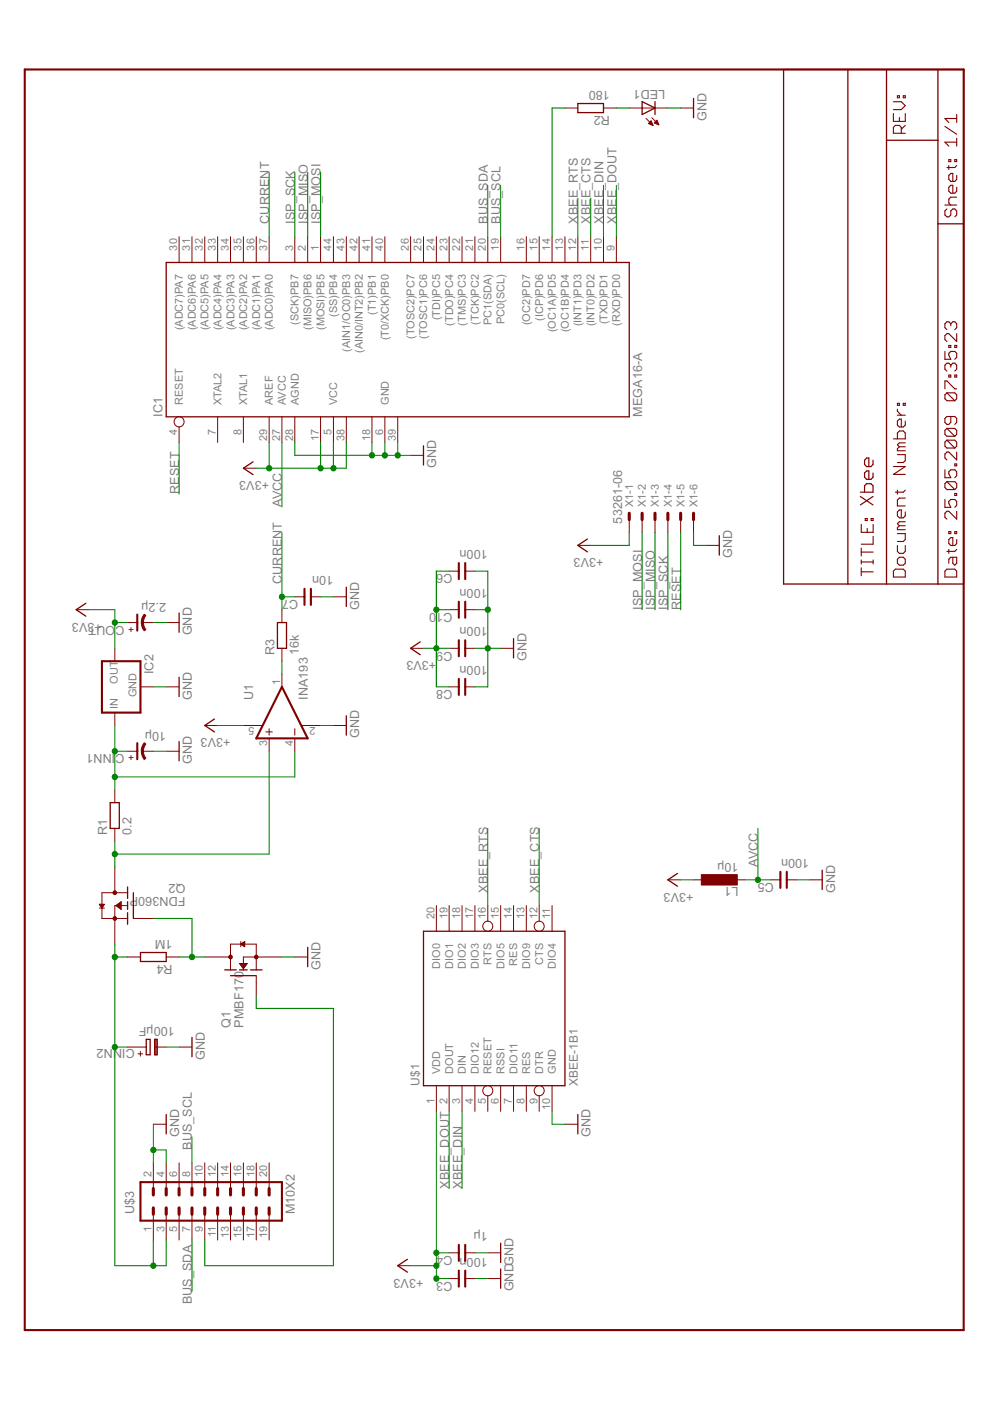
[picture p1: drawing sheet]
<svg xmlns="http://www.w3.org/2000/svg" width="210mm" height="297mm" viewBox="0 0 210 297" stroke-linecap="round" stroke-linejoin="round" font-family="sans-serif">
<defs><g id="words">
<g font-size="3" fill="#808080">
<text x="129.3" y="19.4" transform="rotate(-180 129.3 19.4)">180</text>
<text x="141.1" y="19.1" transform="rotate(-180 141.1 19.1)">LED1</text>
<text x="129.3" y="24.5" transform="rotate(-180 129.3 24.5)">R2</text>
<text x="149.8" y="25.6" transform="rotate(-90 149.8 25.6)">GND</text>
<text x="57.1" y="47.5" transform="rotate(-90 57.1 47.5)">CURRENT</text>
<text x="62.5" y="47.5" transform="rotate(-90 62.5 47.5)">ISP_SCK</text>
<text x="65.2" y="47.5" transform="rotate(-90 65.2 47.5)">ISP_MISO</text>
<text x="68" y="47.5" transform="rotate(-90 68 47.5)">ISP_MOSI</text>
<text x="103.4" y="47.5" transform="rotate(-90 103.4 47.5)">BUS_SDA</text>
<text x="106.1" y="47.5" transform="rotate(-90 106.1 47.5)">BUS_SCL</text>
<text x="122.5" y="47.5" transform="rotate(-90 122.5 47.5)">XBEE_RTS</text>
<text x="125.2" y="47.5" transform="rotate(-90 125.2 47.5)">XBEE_CTS</text>
<text x="128" y="47.5" transform="rotate(-90 128 47.5)">XBEE_DIN</text>
<text x="130.7" y="47.5" transform="rotate(-90 130.7 47.5)">XBEE_DOUT</text>
<text x="34.4" y="88.4" transform="rotate(-90 34.4 88.4)">IC1</text>
<text x="136.1" y="88.4" transform="rotate(-90 136.1 88.4)">MEGA16-A</text>
<text x="92.5" y="99.3" transform="rotate(-90 92.5 99.3)">GND</text>
<text x="38" y="104.7" transform="rotate(-90 38 104.7)">RESET</text>
<text x="57.1" y="102" transform="rotate(-180 57.1 102)">+3V3</text>
<text x="59.8" y="107.5" transform="rotate(-90 59.8 107.5)">AVCC</text>
<text x="131.9" y="111" transform="rotate(-90 131.9 111)">53261-06</text>
<text x="103.4" y="116.7" transform="rotate(-180 103.4 116.7)">100n</text>
<text x="128" y="118.4" transform="rotate(-180 128 118.4)">+3V3</text>
<text x="155.2" y="118.4" transform="rotate(-90 155.2 118.4)">GND</text>
<text x="59.8" y="123.8" transform="rotate(-90 59.8 123.8)">CURRENT</text>
<text x="70.7" y="122.1" transform="rotate(-180 70.7 122.1)">10n</text>
<text x="95.9" y="121.8" transform="rotate(-180 95.9 121.8)">C6</text>
<text x="103.4" y="124.8" transform="rotate(-180 103.4 124.8)">100n</text>
<text x="35.2" y="127.9" transform="rotate(-180 35.2 127.9)">2.2µ</text>
<text x="63.2" y="127.2" transform="rotate(-180 63.2 127.2)">C7</text>
<text x="76.1" y="129.3" transform="rotate(-90 76.1 129.3)">GND</text>
<text x="92.5" y="130" transform="rotate(-180 92.5 130)">0</text>
<text x="95.9" y="130" transform="rotate(-180 95.9 130)">C1</text>
<text x="136.1" y="129.3" transform="rotate(-90 136.1 129.3)">ISP_MOSI</text>
<text x="138.9" y="129.3" transform="rotate(-90 138.9 129.3)">ISP_MISO</text>
<text x="141.6" y="129.3" transform="rotate(-90 141.6 129.3)">ISP_SCK</text>
<text x="144.3" y="129.3" transform="rotate(-90 144.3 129.3)">RESET</text>
<text x="26.4" y="132.7" transform="rotate(-180 26.4 132.7)">COU+T3V3</text>
<text x="40.7" y="134.7" transform="rotate(-90 40.7 134.7)">GND</text>
<text x="103.4" y="133" transform="rotate(-180 103.4 133)">100n</text>
<text x="32.5" y="142.9" transform="rotate(-90 32.5 142.9)">IC2</text>
<text x="58.2" y="138.8" transform="rotate(-90 58.2 138.8)">R3</text>
<text x="63.3" y="138.8" transform="rotate(-90 63.3 138.8)">16k</text>
<text x="92.5" y="140.2" transform="rotate(-180 92.5 140.2)">+3V3</text>
<text x="95.9" y="138.1" transform="rotate(-180 95.9 138.1)">C9</text>
<text x="103.4" y="141.2" transform="rotate(-180 103.4 141.2)">100n</text>
<text x="111.6" y="140.2" transform="rotate(-90 111.6 140.2)">GND</text>
<text x="40.7" y="148.4" transform="rotate(-90 40.7 148.4)">GND</text>
<text x="53.6" y="148.4" transform="rotate(-90 53.6 148.4)">U1</text>
<text x="65.2" y="148.4" transform="rotate(-90 65.2 148.4)">INA193</text>
<text x="95.9" y="146.3" transform="rotate(-180 95.9 146.3)">C8</text>
<text x="35.2" y="155.2" transform="rotate(-180 35.2 155.2)">10µ</text>
<text x="23.7" y="160" transform="rotate(-180 23.7 160)">NN1</text>
<text x="26.4" y="160" transform="rotate(-180 26.4 160)">CI</text>
<text x="40.7" y="162" transform="rotate(-90 40.7 162)">GND</text>
<text x="48.9" y="156.5" transform="rotate(-180 48.9 156.5)">+3V3</text>
<text x="76.1" y="156.5" transform="rotate(-90 76.1 156.5)">GND</text>
<text x="22.7" y="177" transform="rotate(-90 22.7 177)">R1</text>
<text x="27.9" y="177" transform="rotate(-90 27.9 177)">0.2</text>
<text x="156.6" y="183" transform="rotate(-180 156.6 183)">10µ</text>
<text x="160.7" y="183.8" transform="rotate(-90 160.7 183.8)">AVCC</text>
<text x="171.6" y="182.1" transform="rotate(-180 171.6 182.1)">100n</text>
<text x="39.3" y="190.1" transform="rotate(-180 39.3 190.1)">FDN360P</text>
<text x="39.3" y="187.4" transform="rotate(-180 39.3 187.4)">Q2</text>
<text x="103.4" y="189.3" transform="rotate(-90 103.4 189.3)">XBEE_RTS</text>
<text x="114.3" y="189.3" transform="rotate(-90 114.3 189.3)">XBEE_CTS</text>
<text x="147.1" y="189.3" transform="rotate(-180 147.1 189.3)">+3V3</text>
<text x="156.6" y="188.2" transform="rotate(-180 156.6 188.2)">L1</text>
<text x="164.1" y="187.2" transform="rotate(-180 164.1 187.2)">C5</text>
<text x="177" y="189.3" transform="rotate(-90 177 189.3)">GND</text>
<text x="36.6" y="199.4" transform="rotate(-180 36.6 199.4)">1M</text>
<text x="36.6" y="204.5" transform="rotate(-180 36.6 204.5)">R4</text>
<text x="68" y="205.6" transform="rotate(-90 68 205.6)">GND</text>
<text x="37.1" y="217.7" transform="rotate(-180 37.1 217.7)">100µF</text>
<text x="48.9" y="217.9" transform="rotate(-90 48.9 217.9)">Q1</text>
<text x="51.6" y="217.9" transform="rotate(-90 51.6 217.9)">PMBF170</text>
<text x="23.9" y="222.5" transform="rotate(-180 23.9 222.5)">N2</text>
<text x="28.6" y="222.5" transform="rotate(-180 28.6 222.5)">CIN</text>
<text x="43.4" y="224.7" transform="rotate(-90 43.4 224.7)">GND</text>
<text x="38" y="241.1" transform="rotate(-90 38 241.1)">GND</text>
<text x="40.7" y="243.8" transform="rotate(-90 40.7 243.8)">BUS_SCL</text>
<text x="125.2" y="241.1" transform="rotate(-90 125.2 241.1)">GND</text>
<text x="95.2" y="252" transform="rotate(-90 95.2 252)">XBEE_DOUT</text>
<text x="98" y="252" transform="rotate(-90 98 252)">XBEE_DIN</text>
<text x="28.4" y="257.4" transform="rotate(-90 28.4 257.4)">U$3</text>
<text x="62.5" y="257.4" transform="rotate(-90 62.5 257.4)">M10X2</text>
<text x="103.4" y="261.2" transform="rotate(-180 103.4 261.2)">1µ</text>
<text x="103.4" y="266.7" transform="rotate(-180 103.4 266.7)">100n C4</text>
<text x="89.8" y="271.1" transform="rotate(-180 89.8 271.1)">+3V3</text>
<text x="95.9" y="271.8" transform="rotate(-180 95.9 271.8)">C3</text>
<text x="108.9" y="273.8" transform="rotate(-90 108.9 273.8)">GNDGND</text>
<text x="40.7" y="276.5" transform="rotate(-90 40.7 276.5)">BUS_SDA</text>
</g>
<g font-size="2.8" fill="#808080">
<text x="89" y="230.2" transform="rotate(-90 89 230.2)">U$1</text>
<text x="122.5" y="230.2" transform="rotate(-90 122.5 230.2)">XBEE-1B1</text>
</g>
<g font-size="2.6" fill="#808080">
<text x="37.6" y="53.1" transform="rotate(-90 37.6 53.1)">30</text>
<text x="40.3" y="53.1" transform="rotate(-90 40.3 53.1)">31</text>
<text x="43" y="53.1" transform="rotate(-90 43 53.1)">32</text>
<text x="45.8" y="53.1" transform="rotate(-90 45.8 53.1)">33</text>
<text x="48.5" y="53.1" transform="rotate(-90 48.5 53.1)">34</text>
<text x="51.2" y="53.1" transform="rotate(-90 51.2 53.1)">35</text>
<text x="53.9" y="53.1" transform="rotate(-90 53.9 53.1)">36</text>
<text x="56.7" y="53.1" transform="rotate(-90 56.7 53.1)">37</text>
<text x="62.1" y="53.1" transform="rotate(-90 62.1 53.1)">3</text>
<text x="64.9" y="53.1" transform="rotate(-90 64.9 53.1)">2</text>
<text x="67.6" y="53.1" transform="rotate(-90 67.6 53.1)">1</text>
<text x="70.3" y="53.1" transform="rotate(-90 70.3 53.1)">44</text>
<text x="73" y="53.1" transform="rotate(-90 73 53.1)">43</text>
<text x="75.8" y="53.1" transform="rotate(-90 75.8 53.1)">42</text>
<text x="78.5" y="53.1" transform="rotate(-90 78.5 53.1)">41</text>
<text x="81.2" y="53.1" transform="rotate(-90 81.2 53.1)">40</text>
<text x="86.7" y="53.1" transform="rotate(-90 86.7 53.1)">26</text>
<text x="89.4" y="53.1" transform="rotate(-90 89.4 53.1)">25</text>
<text x="92.1" y="53.1" transform="rotate(-90 92.1 53.1)">24</text>
<text x="94.9" y="53.1" transform="rotate(-90 94.9 53.1)">23</text>
<text x="97.6" y="53.1" transform="rotate(-90 97.6 53.1)">22</text>
<text x="100.3" y="53.1" transform="rotate(-90 100.3 53.1)">21</text>
<text x="103" y="53.1" transform="rotate(-90 103 53.1)">20</text>
<text x="105.8" y="53.1" transform="rotate(-90 105.8 53.1)">19</text>
<text x="111.2" y="53.1" transform="rotate(-90 111.2 53.1)">16</text>
<text x="113.9" y="53.1" transform="rotate(-90 113.9 53.1)">15</text>
<text x="116.7" y="53.1" transform="rotate(-90 116.7 53.1)">14</text>
<text x="119.4" y="53.1" transform="rotate(-90 119.4 53.1)">13</text>
<text x="122.1" y="53.1" transform="rotate(-90 122.1 53.1)">12</text>
<text x="124.9" y="53.1" transform="rotate(-90 124.9 53.1)">11</text>
<text x="127.6" y="53.1" transform="rotate(-90 127.6 53.1)">10</text>
<text x="130.3" y="53.1" transform="rotate(-90 130.3 53.1)">9</text>
<text x="38.8" y="70" transform="rotate(-90 38.8 70)">(ADC7)PA7</text>
<text x="41.5" y="70" transform="rotate(-90 41.5 70)">(ADC6)PA6</text>
<text x="44.2" y="70" transform="rotate(-90 44.2 70)">(ADC5)PA5</text>
<text x="47" y="70" transform="rotate(-90 47 70)">(ADC4)PA4</text>
<text x="49.7" y="70" transform="rotate(-90 49.7 70)">(ADC3)PA3</text>
<text x="52.4" y="70" transform="rotate(-90 52.4 70)">(ADC2)PA2</text>
<text x="55.1" y="70" transform="rotate(-90 55.1 70)">(ADC1)PA1</text>
<text x="57.9" y="70" transform="rotate(-90 57.9 70)">(ADC0)PA0</text>
<text x="63.3" y="68.8" transform="rotate(-90 63.3 68.8)">(SCK)PB7</text>
<text x="66" y="69.9" transform="rotate(-90 66 69.9)">(MISO)PB6</text>
<text x="68.8" y="69.9" transform="rotate(-90 68.8 69.9)">(MOSI)PB5</text>
<text x="71.5" y="67.1" transform="rotate(-90 71.5 67.1)">(SS)PB4</text>
<text x="79.7" y="66.8" transform="rotate(-90 79.7 66.8)">(T1)PB1</text>
<text x="87.9" y="71.9" transform="rotate(-90 87.9 71.9)">(TOSC2)PC7</text>
<text x="90.6" y="71.9" transform="rotate(-90 90.6 71.9)">(TOSC1)PC6</text>
<text x="93.3" y="67.9" transform="rotate(-90 93.3 67.9)">(TDI)PC5</text>
<text x="96" y="69.1" transform="rotate(-90 96 69.1)">(TDO)PC4</text>
<text x="98.8" y="69" transform="rotate(-90 98.8 69)">(TMS)PC3</text>
<text x="101.5" y="68.8" transform="rotate(-90 101.5 68.8)">(TCK)PC2</text>
<text x="104.2" y="68.9" transform="rotate(-90 104.2 68.9)">PC1(SDA)</text>
<text x="107" y="68.7" transform="rotate(-90 107 68.7)">PC0(SCL)</text>
<text x="112.4" y="68.9" transform="rotate(-90 112.4 68.9)">(OC2)PD7</text>
<text x="115.1" y="68" transform="rotate(-90 115.1 68)">(ICP)PD6</text>
<text x="117.9" y="70.5" transform="rotate(-90 117.9 70.5)">(OC1A)PD5</text>
<text x="120.6" y="70.5" transform="rotate(-90 120.6 70.5)">(OC1B)PD4</text>
<text x="123.3" y="69.2" transform="rotate(-90 123.3 69.2)">(INT1)PD3</text>
<text x="126" y="69.2" transform="rotate(-90 126 69.2)">(INT0)PD2</text>
<text x="128.8" y="68.8" transform="rotate(-90 128.8 68.8)">(TXD)PD1</text>
<text x="131.5" y="69" transform="rotate(-90 131.5 69)">(RXD)PD0</text>
<text x="74.2" y="74.6" transform="rotate(-90 74.2 74.6)">(AIN1/OC0)PB3</text>
<text x="77" y="74.8" transform="rotate(-90 77 74.8)">(AIN0/INT2)PB2</text>
<text x="82.4" y="72.1" transform="rotate(-90 82.4 72.1)">(T0/XCK)PB0</text>
<text x="38.8" y="85.9" transform="rotate(-90 38.8 85.9)">RESET</text>
<text x="47" y="85.9" transform="rotate(-90 47 85.9)">XTAL2</text>
<text x="52.4" y="85.9" transform="rotate(-90 52.4 85.9)">XTAL1</text>
<text x="57.9" y="85.9" transform="rotate(-90 57.9 85.9)">AREF</text>
<text x="60.6" y="85.9" transform="rotate(-90 60.6 85.9)">AVCC</text>
<text x="63.3" y="85.9" transform="rotate(-90 63.3 85.9)">AGND</text>
<text x="71.5" y="85.9" transform="rotate(-90 71.5 85.9)">VCC</text>
<text x="82.4" y="85.9" transform="rotate(-90 82.4 85.9)">GND</text>
<text x="37.6" y="92.2" transform="rotate(-90 37.6 92.2)">4</text>
<text x="45.8" y="92.2" transform="rotate(-90 45.8 92.2)">7</text>
<text x="51.2" y="92.2" transform="rotate(-90 51.2 92.2)">8</text>
<text x="56.7" y="93.5" transform="rotate(-90 56.7 93.5)">29</text>
<text x="59.4" y="93.5" transform="rotate(-90 59.4 93.5)">27</text>
<text x="62.1" y="93.5" transform="rotate(-90 62.1 93.5)">28</text>
<text x="67.6" y="93.5" transform="rotate(-90 67.6 93.5)">17</text>
<text x="70.3" y="92.2" transform="rotate(-90 70.3 92.2)">5</text>
<text x="73" y="93.5" transform="rotate(-90 73 93.5)">38</text>
<text x="78.5" y="93.5" transform="rotate(-90 78.5 93.5)">18</text>
<text x="81.2" y="92.2" transform="rotate(-90 81.2 92.2)">6</text>
<text x="83.9" y="93.5" transform="rotate(-90 83.9 93.5)">39</text>
<text x="134.2" y="107.5" transform="rotate(-90 134.2 107.5)">X1-1</text>
<text x="137" y="107.5" transform="rotate(-90 137 107.5)">X1-2</text>
<text x="139.7" y="107.5" transform="rotate(-90 139.7 107.5)">X1-3</text>
<text x="142.4" y="107.5" transform="rotate(-90 142.4 107.5)">X1-4</text>
<text x="145.1" y="107.5" transform="rotate(-90 145.1 107.5)">X1-5</text>
<text x="147.9" y="107.5" transform="rotate(-90 147.9 107.5)">X1-6</text>
<text x="25" y="145" transform="rotate(-90 25 145)">OUT</text>
<text x="29" y="147.8" transform="rotate(-90 29 147.8)">GND</text>
<text x="59.4" y="145.3" transform="rotate(-90 59.4 145.3)">1</text>
<text x="25" y="150.4" transform="rotate(-90 25 150.4)">IN</text>
<text x="53.9" y="154.2" transform="rotate(-180 53.9 154.2)">5</text>
<text x="66.9" y="154.2" transform="rotate(-180 66.9 154.2)">2</text>
<text x="56.7" y="158.2" transform="rotate(-90 56.7 158.2)">3</text>
<text x="62.1" y="158.2" transform="rotate(-90 62.1 158.2)">4</text>
<text x="92.1" y="194.9" transform="rotate(-90 92.1 194.9)">20</text>
<text x="94.9" y="194.9" transform="rotate(-90 94.9 194.9)">19</text>
<text x="97.6" y="194.9" transform="rotate(-90 97.6 194.9)">18</text>
<text x="100.3" y="194.9" transform="rotate(-90 100.3 194.9)">17</text>
<text x="103" y="194.9" transform="rotate(-90 103 194.9)">16</text>
<text x="105.8" y="194.9" transform="rotate(-90 105.8 194.9)">15</text>
<text x="108.5" y="194.9" transform="rotate(-90 108.5 194.9)">14</text>
<text x="111.2" y="194.9" transform="rotate(-90 111.2 194.9)">13</text>
<text x="113.9" y="194.9" transform="rotate(-90 113.9 194.9)">12</text>
<text x="116.7" y="194.9" transform="rotate(-90 116.7 194.9)">11</text>
<text x="93.3" y="205.4" transform="rotate(-90 93.3 205.4)">DIO0</text>
<text x="96" y="205.4" transform="rotate(-90 96 205.4)">DIO1</text>
<text x="98.8" y="205.4" transform="rotate(-90 98.8 205.4)">DIO2</text>
<text x="101.5" y="205.4" transform="rotate(-90 101.5 205.4)">DIO3</text>
<text x="104.2" y="204.6" transform="rotate(-90 104.2 204.6)">RTS</text>
<text x="107" y="205.4" transform="rotate(-90 107 205.4)">DIO5</text>
<text x="109.7" y="204.7" transform="rotate(-90 109.7 204.7)">RES</text>
<text x="112.4" y="205.4" transform="rotate(-90 112.4 205.4)">DIO9</text>
<text x="115.1" y="204.6" transform="rotate(-90 115.1 204.6)">CTS</text>
<text x="117.9" y="205.4" transform="rotate(-90 117.9 205.4)">DIO4</text>
<text x="93.3" y="227.7" transform="rotate(-90 93.3 227.7)">VDD</text>
<text x="96.1" y="227.7" transform="rotate(-90 96.1 227.7)">DOUT</text>
<text x="98.8" y="227.7" transform="rotate(-90 98.8 227.7)">DIN</text>
<text x="101.5" y="227.7" transform="rotate(-90 101.5 227.7)">DIO12</text>
<text x="104.2" y="227.7" transform="rotate(-90 104.2 227.7)">RESET</text>
<text x="107" y="227.7" transform="rotate(-90 107 227.7)">RSSI</text>
<text x="109.7" y="227.7" transform="rotate(-90 109.7 227.7)">DIO11</text>
<text x="112.4" y="227.7" transform="rotate(-90 112.4 227.7)">RES</text>
<text x="115.1" y="227.7" transform="rotate(-90 115.1 227.7)">DTR</text>
<text x="117.9" y="227.7" transform="rotate(-90 117.9 227.7)">GND</text>
<text x="92.1" y="234" transform="rotate(-90 92.1 234)">1</text>
<text x="94.9" y="234" transform="rotate(-90 94.9 234)">2</text>
<text x="97.6" y="234" transform="rotate(-90 97.6 234)">3</text>
<text x="100.3" y="234" transform="rotate(-90 100.3 234)">4</text>
<text x="103" y="234" transform="rotate(-90 103 234)">5</text>
<text x="105.8" y="234" transform="rotate(-90 105.8 234)">6</text>
<text x="108.5" y="234" transform="rotate(-90 108.5 234)">7</text>
<text x="111.2" y="234" transform="rotate(-90 111.2 234)">8</text>
<text x="113.9" y="234" transform="rotate(-90 113.9 234)">9</text>
<text x="116.7" y="235.3" transform="rotate(-90 116.7 235.3)">10</text>
<text x="32.1" y="249.5" transform="rotate(-90 32.1 249.5)">2</text>
<text x="34.9" y="249.5" transform="rotate(-90 34.9 249.5)">4</text>
<text x="37.6" y="249.5" transform="rotate(-90 37.6 249.5)">6</text>
<text x="40.3" y="249.5" transform="rotate(-90 40.3 249.5)">8</text>
<text x="43" y="249.5" transform="rotate(-90 43 249.5)">10</text>
<text x="45.8" y="249.5" transform="rotate(-90 45.8 249.5)">12</text>
<text x="48.5" y="249.5" transform="rotate(-90 48.5 249.5)">14</text>
<text x="51.2" y="249.5" transform="rotate(-90 51.2 249.5)">16</text>
<text x="53.9" y="249.5" transform="rotate(-90 53.9 249.5)">18</text>
<text x="56.7" y="249.5" transform="rotate(-90 56.7 249.5)">20</text>
<text x="32.1" y="261.2" transform="rotate(-90 32.1 261.2)">1</text>
<text x="34.9" y="261.2" transform="rotate(-90 34.9 261.2)">3</text>
<text x="37.6" y="261.2" transform="rotate(-90 37.6 261.2)">5</text>
<text x="40.3" y="261.2" transform="rotate(-90 40.3 261.2)">7</text>
<text x="43" y="261.2" transform="rotate(-90 43 261.2)">9</text>
<text x="45.8" y="262.3" transform="rotate(-90 45.8 262.3)">11</text>
<text x="48.5" y="262.5" transform="rotate(-90 48.5 262.5)">13</text>
<text x="51.2" y="262.5" transform="rotate(-90 51.2 262.5)">15</text>
<text x="53.9" y="262.5" transform="rotate(-90 53.9 262.5)">17</text>
<text x="56.7" y="262.5" transform="rotate(-90 56.7 262.5)">19</text>
</g>
<g font-size="2.4" fill="#800000">
<text x="28.4" y="132.7" transform="rotate(-180 28.4 132.7)">+</text>
<text x="28.4" y="160" transform="rotate(-180 28.4 160)">+</text>
</g>
</g></defs>
<g fill="#800000" stroke="#800000" stroke-width=".28">
<path d="M89.8 197.4v32.8z"/>
<path d="M89.8 197.4h30z"/>
<path d="M119.8 197.4v32.8z"/>
<path d="M89.8 230.2h30z"/>
<path d="M35.2 55.6v32.8z"/>
<path d="M35.2 55.6h98.2z"/>
<path d="M133.4 55.6v32.8z"/>
<path d="M35.2 88.4h98.2z"/>
<path d="M25.3 170.2v5.4z"/>
<path d="M23.4 170.2v5.4z"/>
<path d="M23.4 170.2h1.9z"/>
<path d="M23.4 175.6h1.9z"/>
<path d="M16.2 129.3l2-1.4z"/>
<path d="M16.2 129.3l2 1.3z"/>
<path d="M43.4 153.8l2.1-1.4z"/>
<path d="M43.4 153.8l2.1 1.4z"/>
<path d="M73.4 151.8v4.1z"/>
<path d="M38 143.6v4.1z"/>
<path d="M38 157.2v4.1z"/>
<path d="M38 130v4z"/>
<path d="M122.5 236.3v4.1z"/>
<path d="M106.2 269v4.1z"/>
<path d="M106.2 263.6v4.1z"/>
<path d="M84.3 268.4l2.1-1.4z"/>
<path d="M84.3 268.4l2.1 1.3z"/>
<path d="M89.8 94.5v4.1z"/>
<path d="M174.3 184.5v4.1z"/>
<path d="M141.6 186.5l2-1.3z"/>
<path d="M141.6 186.5l2 1.4z"/>
<path d="M60.7 132v5.5z"/>
<path d="M58.8 132v5.5z"/>
<path d="M58.8 132h1.9z"/>
<path d="M58.8 137.5h1.9z"/>
<path d="M73.4 124.5v4.1z"/>
<path d="M35.2 236.3v4.1z"/>
<path d="M50.8 205.6h.8z"/>
<path d="M51.6 205.6h.8z"/>
<path d="M47.6 205.6h1.3z"/>
<path d="M48.9 205.6h1.2z"/>
<path d="M53.1 205.6h1.2z"/>
<path d="M54.3 205.6h1.3z"/>
<path d="M48.9 206.9h5.4z"/>
<path d="M27.1 191.2v.8z"/>
<path d="M27.1 192v.8z"/>
<path d="M27.1 188v1.3z"/>
<path d="M27.1 189.3v1.2z"/>
<path d="M27.1 193.5v1.2z"/>
<path d="M27.1 194.7v1.3z"/>
<path d="M28.3 189.3v5.4z"/>
<path d="M29.8 202h5.4z"/>
<path d="M29.8 203.9h5.4z"/>
<path d="M29.8 202v1.9z"/>
<path d="M35.2 202v1.9z"/>
<path d="M65.2 200.9v4.1z"/>
<path d="M51.6 99.3l2.1-1.4z"/>
<path d="M51.6 99.3l2.1 1.3z"/>
<path d="M108.9 135.4v4.1z"/>
<path d="M87.1 137.5l2-1.4z"/>
<path d="M87.1 137.5l2 1.3z"/>
<path d="M122.5 115.6l2-1.3z"/>
<path d="M122.5 115.6l2 1.4z"/>
<path d="M152.5 113.6v4.1z"/>
<path d="M33.1 222v1.6z"/>
<path d="M33.1 220.4v1.6z"/>
<path d="M31.8 220.4v3.2z"/>
<path d="M31 220.4h.8z"/>
<path d="M31 223.6h.8z"/>
<path d="M31 222v1.6z"/>
<path d="M31 220.4v1.6z"/>
<path d="M33.1 223.6h.2z"/>
<path d="M32.8 223.6h.3z"/>
<path d="M32.8 220.4v3.2z"/>
<path d="M32.8 220.4h.3z"/>
<path d="M33.1 220.4h.2z"/>
<path d="M33.3 220.4v3.2z"/>
<path d="M40.7 219.9v4.1z"/>
<path d="M136.1 21.5l2.8 1.4z"/>
<path d="M136.1 24.3l2.8-1.4z"/>
<path d="M138.9 21.5v1.4z"/>
<path d="M138.9 22.9v1.4z"/>
<path d="M136.1 21.5v1.4z"/>
<path d="M136.1 22.9v1.4z"/>
<path d="M147 20.9v4.1z"/>
<path d="M122.5 21.9h5.5z"/>
<path d="M122.5 23.9h5.5z"/>
<path d="M122.5 21.9v2z"/>
<path d="M128 21.9v2z"/>
<path d="M204.3 47.5v76.3z"/>
<path d="M188 14.7v15z"/>
<path d="M198.9 123.8h5.4z"/>
<path d="M198.9 47.5v76.3z"/>
<path d="M188 123.8h10.9z"/>
<path d="M188 14.7h10.9z"/>
<path d="M198.9 47.5h5.4z"/>
<path d="M198.9 29.7v17.8z"/>
<path d="M204.3 14.7v32.8z"/>
<path d="M188 29.7h10.9z"/>
<path d="M188 29.7v94.1z"/>
<path d="M198.9 14.7v15z"/>
<path d="M198.9 14.7h5.4z"/>
<path d="M179.8 123.8h8.2z"/>
<path d="M166.1 14.7v109.1z"/>
<path d="M166.1 14.7h13.7z"/>
<path d="M179.8 14.7v109.1z"/>
<path d="M166.1 123.8h13.7z"/>
<path d="M179.8 14.7h8.2z"/>
</g>
<g fill="#800000" stroke="#800000" stroke-width=".21">
<path d="M92.5 230.2v5.4z"/>
<path d="M95.2 230.2v5.4z"/>
<path d="M98 230.2v5.4z"/>
<path d="M100.7 230.2v5.4z"/>
<path d="M103.4 232.3v3.3z"/>
<path d="M106.2 230.2v5.4z"/>
<path d="M108.9 230.2v5.4z"/>
<path d="M111.6 230.2v5.4z"/>
<path d="M114.3 232.3v3.3z"/>
<path d="M117.1 230.2v5.4z"/>
<path d="M117.1 192v5.4z"/>
<path d="M114.3 192v3.3z"/>
<path d="M111.6 192v5.4z"/>
<path d="M108.9 192v5.4z"/>
<path d="M106.2 192v5.4z"/>
<path d="M103.4 192v3.3z"/>
<path d="M100.7 192v5.4z"/>
<path d="M98 192v5.4z"/>
<path d="M95.2 192v5.4z"/>
<path d="M92.5 192v5.4z"/>
<path d="M38 50.2v5.4z"/>
<path d="M40.7 50.2v5.4z"/>
<path d="M43.4 50.2v5.4z"/>
<path d="M46.1 50.2v5.4z"/>
<path d="M48.9 50.2v5.4z"/>
<path d="M51.6 50.2v5.4z"/>
<path d="M54.3 50.2v5.4z"/>
<path d="M57.1 50.2v5.4z"/>
<path d="M62.5 50.2v5.4z"/>
<path d="M65.2 50.2v5.4z"/>
<path d="M68 50.2v5.4z"/>
<path d="M70.7 50.2v5.4z"/>
<path d="M73.4 50.2v5.4z"/>
<path d="M76.1 50.2v5.4z"/>
<path d="M78.9 50.2v5.4z"/>
<path d="M81.6 50.2v5.4z"/>
<path d="M87.1 50.2v5.4z"/>
<path d="M89.8 50.2v5.4z"/>
<path d="M92.5 50.2v5.4z"/>
<path d="M95.2 50.2v5.4z"/>
<path d="M98 50.2v5.4z"/>
<path d="M100.7 50.2v5.4z"/>
<path d="M103.4 50.2v5.4z"/>
<path d="M106.2 50.2v5.4z"/>
<path d="M62.5 88.4v5.4z"/>
<path d="M59.8 88.4v5.4z"/>
<path d="M57.1 88.4v5.4z"/>
<path d="M51.6 88.4v5.4z"/>
<path d="M46.1 88.4v5.4z"/>
<path d="M78.9 88.4v5.4z"/>
<path d="M84.3 88.4v5.4z"/>
<path d="M38 90.5v3.3z"/>
<path d="M130.7 50.2v5.4z"/>
<path d="M128 50.2v5.4z"/>
<path d="M125.2 50.2v5.4z"/>
<path d="M122.5 50.2v5.4z"/>
<path d="M119.8 50.2v5.4z"/>
<path d="M117.1 50.2v5.4z"/>
<path d="M114.3 50.2v5.4z"/>
<path d="M111.6 50.2v5.4z"/>
<path d="M68 88.4v5.4z"/>
<path d="M70.7 88.4v5.4z"/>
<path d="M73.4 88.4v5.4z"/>
<path d="M81.6 88.4v5.4z"/>
<path d="M24.3 151.1v2.7z"/>
<path d="M29.8 145.6h2.7z"/>
<path d="M24.3 137.5v2.7z"/>
<path d="M62.5 156.5v2.8z"/>
<path d="M57.1 156.5v2.8z"/>
<path d="M59.8 142.9v2.7z"/>
<path d="M56.4 155.2h1.3z"/>
<path d="M57.1 154.5v1.4z"/>
<path d="M62.5 154.5v1.4z"/>
<path d="M54.3 153.8h1.3z"/>
<path d="M64 153.8h1.2z"/>
<path d="M51.6 153.8h2.7z"/>
<path d="M65.2 153.8h2.8z"/>
<path d="M24.3 167.4v2.8z"/>
<path d="M24.3 175.6v2.8z"/>
<path d="M16.2 129.3h2.7z"/>
<path d="M43.4 153.8h2.7z"/>
<path d="M70.7 153.8h2.7z"/>
<path d="M27.1 159.3h2z"/>
<path d="M30.2 159.3h2.3z"/>
<path d="M27.1 132h2z"/>
<path d="M30.2 132h2.3z"/>
<path d="M35.2 145.6h2.8z"/>
<path d="M35.2 159.3h2.8z"/>
<path d="M35.2 132h2.8z"/>
<path d="M98.6 271.1h2.1z"/>
<path d="M95.2 271.1h2.1z"/>
<path d="M98.6 265.6h2.1z"/>
<path d="M95.2 265.6h2.1z"/>
<path d="M119.8 238.4h2.7z"/>
<path d="M103.4 271.1h2.8z"/>
<path d="M103.4 265.6h2.8z"/>
<path d="M84.3 268.4h2.8z"/>
<path d="M87.1 96.5h2.7z"/>
<path d="M155.2 186.5h2.8z"/>
<path d="M147 186.5h2.8z"/>
<path d="M166.8 186.5h2.1z"/>
<path d="M163.4 186.5h2.1z"/>
<path d="M171.6 186.5h2.7z"/>
<path d="M141.6 186.5h2.7z"/>
<path d="M98.6 121.1h2.1z"/>
<path d="M95.2 121.1h2.1z"/>
<path d="M59.8 129.3v2.7z"/>
<path d="M59.8 137.5v2.7z"/>
<path d="M65.9 126.5h2.1z"/>
<path d="M62.5 126.5h2.1z"/>
<path d="M70.7 126.5h2.7z"/>
<path d="M32.5 238.4h2.7z"/>
<path d="M32.5 257.5v5.4z"/>
<path d="M32.5 246.5v5.5z"/>
<path d="M35.2 257.5v5.4z"/>
<path d="M35.2 246.5v5.5z"/>
<path d="M38 257.5v5.4z"/>
<path d="M38 246.5v5.5z"/>
<path d="M40.7 257.5v5.4z"/>
<path d="M40.7 246.5v5.5z"/>
<path d="M43.4 257.5v5.4z"/>
<path d="M43.4 246.5v5.5z"/>
<path d="M46.1 257.5v5.4z"/>
<path d="M46.1 246.5v5.5z"/>
<path d="M48.9 257.5v5.4z"/>
<path d="M48.9 246.5v5.5z"/>
<path d="M51.6 257.5v5.4z"/>
<path d="M51.6 246.5v5.5z"/>
<path d="M54.3 257.5v5.4z"/>
<path d="M54.3 246.5v5.5z"/>
<path d="M57.1 257.5v5.4z"/>
<path d="M57.1 246.5v5.5z"/>
<path d="M54.3 202.9h5.5z"/>
<path d="M54.3 208.4v2.7z"/>
<path d="M54.3 206.9v1.5z"/>
<path d="M51.6 202.9v2.7z"/>
<path d="M51.6 202.9h2.7z"/>
<path d="M48.9 202.9v2.7z"/>
<path d="M54.3 202.9v2.7z"/>
<path d="M48.9 200.2h2.2z"/>
<path d="M51.1 200.2h3.2z"/>
<path d="M54.3 200.2v2.7z"/>
<path d="M48.9 200.2v2.7z"/>
<path d="M51.1 199.6v.6z"/>
<path d="M51.1 200.2v.5z"/>
<path d="M51.1 200.2l.8 .5z"/>
<path d="M51.9 199.6v1.1z"/>
<path d="M51.1 200.2l.8-.6z"/>
<path d="M51.7 199.7v.9z"/>
<path d="M51.6 199.8v.7z"/>
<path d="M51.5 199.9v.5z"/>
<path d="M51.3 200v.4z"/>
<path d="M51.2 200.1v.2z"/>
<path d="M50.8 204.3l.8 1.1z"/>
<path d="M50.8 204.3h1.6z"/>
<path d="M52.4 204.3l-.8 1.1z"/>
<path d="M52.3 204.3v.2z"/>
<path d="M52.1 204.3v.4z"/>
<path d="M52 204.3v.5z"/>
<path d="M51.9 204.3v.7z"/>
<path d="M51.7 204.3v.9z"/>
<path d="M51.6 204.3v1.1z"/>
<path d="M51.5 204.3v.9z"/>
<path d="M51.3 204.3v.7z"/>
<path d="M51.2 204.3v.5z"/>
<path d="M51.1 204.3v.4z"/>
<path d="M50.9 204.3v.2z"/>
<path d="M43.4 202.9h5.5z"/>
<path d="M24.3 194.7v5.5z"/>
<path d="M29.8 194.7h2.7z"/>
<path d="M28.4 194.7h1.4z"/>
<path d="M24.3 192h2.8z"/>
<path d="M24.3 192v2.7z"/>
<path d="M24.3 189.3h2.8z"/>
<path d="M24.3 194.7h2.8z"/>
<path d="M21.6 189.3v3.2z"/>
<path d="M21.6 192.5v2.2z"/>
<path d="M21.6 194.7h2.7z"/>
<path d="M21.6 189.3h2.7z"/>
<path d="M21.6 192.5h.5z"/>
<path d="M21.1 192.5h.5z"/>
<path d="M21.1 191.7l.5 .8z"/>
<path d="M21.1 191.7h1z"/>
<path d="M22.1 191.7l-.5 .8z"/>
<path d="M22.1 191.7v.2z"/>
<path d="M21.9 191.7v.4z"/>
<path d="M21.8 191.7v.6z"/>
<path d="M21.7 191.7v.8z"/>
<path d="M21.5 191.7v.7z"/>
<path d="M21.4 191.7v.5z"/>
<path d="M21.3 191.7v.3z"/>
<path d="M24.6 192l1.1-.8z"/>
<path d="M25.7 191.2v1.6z"/>
<path d="M24.6 192l1.1 .8z"/>
<path d="M25.6 191.2v1.5z"/>
<path d="M25.5 191.3v1.4z"/>
<path d="M25.3 191.4v1.2z"/>
<path d="M25.2 191.5v.9z"/>
<path d="M25.1 191.6v.8z"/>
<path d="M25 191.7v.6z"/>
<path d="M24.8 191.8v.4z"/>
<path d="M24.7 191.9v.2z"/>
<path d="M24.3 183.8v5.5z"/>
<path d="M27.1 202.9h2.7z"/>
<path d="M35.2 202.9h2.8z"/>
<path d="M62.5 202.9h2.7z"/>
<path d="M51.6 99.3h2.7z"/>
<path d="M98.6 145.6h2.1z"/>
<path d="M95.2 145.6h2.1z"/>
<path d="M98.6 137.5h2.1z"/>
<path d="M95.2 137.5h2.1z"/>
<path d="M98.6 129.3h2.1z"/>
<path d="M95.2 129.3h2.1z"/>
<path d="M106.2 137.5h2.7z"/>
<path d="M87.1 137.5h2.7z"/>
<path d="M133.4 110.2v2.7z"/>
<path d="M136.1 110.2v2.7z"/>
<path d="M138.9 110.2v2.7z"/>
<path d="M141.6 110.2v2.7z"/>
<path d="M144.3 110.2v2.7z"/>
<path d="M147 110.2v2.7z"/>
<path d="M122.5 115.6h2.7z"/>
<path d="M149.8 115.6h2.7z"/>
<path d="M33.1 222h2.1z"/>
<path d="M27.1 222h3.9z"/>
<path d="M29.8 222.9v1z"/>
<path d="M29.2 223.4h1z"/>
<path d="M38 222h2.7z"/>
<path d="M138.9 22.9h2.7z"/>
<path d="M133.4 22.9h2.7z"/>
<path d="M136.1 22.9h2.8z"/>
<path d="M137 25.1l1.5 1.5z"/>
<path d="M138.2 25l1.5 1.5z"/>
<path d="M137.5 26.2l1 .4z"/>
<path d="M138 25.6l-.5 .6z"/>
<path d="M138 25.6l.5 1z"/>
<path d="M138.3 26.2v.3z"/>
<path d="M138.2 25.9v.6z"/>
<path d="M138 25.7v.7z"/>
<path d="M137.9 25.8v.6z"/>
<path d="M137.8 25.9v.4z"/>
<path d="M137.6 26.1v.1z"/>
<path d="M138.7 26.1l1 .4z"/>
<path d="M138.7 26.1l.6-.6z"/>
<path d="M139.3 25.5l.4 1z"/>
<path d="M139.6 26.3v.1z"/>
<path d="M139.5 26v.4z"/>
<path d="M139.4 25.7v.6z"/>
<path d="M139.2 25.6v.6z"/>
<path d="M139.1 25.7v.5z"/>
<path d="M139 25.8v.3z"/>
<path d="M138.8 26v.1z"/>
<path d="M144.3 22.9h2.7z"/>
<path d="M119.8 22.9h2.7z"/>
<path d="M128 22.9h2.7z"/>
<path d="M30.6 157.5l.3 .3-.4 .7-.1 .8h-.4v-.7z" fill-rule="evenodd"/>
<path d="M30 159.3h.4l.1 .8 .4 .7-.3 .2-.4-.6z" fill-rule="evenodd"/>
<path d="M30.6 130.2l.3 .3-.4 .7-.1 .8h-.4v-.7z" fill-rule="evenodd"/>
<path d="M30 132h.4l.1 .8 .4 .7-.3 .3-.4-.6z" fill-rule="evenodd"/>
<circle cx="54.3" cy="202.9" r=".39"/>
<circle cx="48.9" cy="202.9" r=".39"/>
<circle cx="24.3" cy="194.7" r=".39"/>
<circle cx="24.3" cy="189.3" r=".39"/>
</g>
<g fill="none" stroke="#800000" stroke-width=".21">
<circle cx="38" cy="89.4" r="1.07"/>
<circle cx="103.4" cy="196.4" r="1.07"/>
<circle cx="114.3" cy="196.4" r="1.07"/>
<circle cx="103.4" cy="231.3" r="1.07"/>
<circle cx="114.3" cy="231.3" r="1.07"/>
</g>
<g fill="#800000" stroke="#800000" stroke-width=".44">
<path d="M29.8 140.2v10.9z"/>
<path d="M21.6 140.2h8.2z"/>
<path d="M21.6 140.2v10.9z"/>
<path d="M21.6 151.1h8.2z"/>
<path d="M54.3 156.5h10.9z"/>
<path d="M59.8 145.6l-5.5 10.9z"/>
<path d="M59.8 145.6l5.4 10.9z"/>
<path d="M29.1 159.3v1.7z"/>
<path d="M29.1 157.6v1.7z"/>
<path d="M29.1 132v1.7z"/>
<path d="M29.1 130.3v1.7z"/>
<path d="M97.3 271.1v1.7z"/>
<path d="M97.3 269.4v1.7z"/>
<path d="M98.6 271.1v1.7z"/>
<path d="M98.6 269.4v1.7z"/>
<path d="M97.3 265.6v1.7z"/>
<path d="M97.3 263.9v1.7z"/>
<path d="M98.6 265.6v1.7z"/>
<path d="M98.6 263.9v1.7z"/>
<path d="M165.5 186.5v1.8z"/>
<path d="M165.5 184.8v1.7z"/>
<path d="M166.8 186.5v1.8z"/>
<path d="M166.8 184.8v1.7z"/>
<path d="M97.3 121.1v1.7z"/>
<path d="M97.3 119.4v1.7z"/>
<path d="M98.6 121.1v1.7z"/>
<path d="M98.6 119.4v1.7z"/>
<path d="M64.6 126.5v1.7z"/>
<path d="M64.6 124.8v1.7z"/>
<path d="M65.9 126.5v1.7z"/>
<path d="M65.9 124.8v1.7z"/>
<path d="M29.8 258.8h30z"/>
<path d="M59.8 250.6v8.2z"/>
<path d="M29.8 250.6h30z"/>
<path d="M29.8 250.6v8.2z"/>
<path d="M97.3 145.6v1.7z"/>
<path d="M97.3 143.9v1.7z"/>
<path d="M98.6 145.6v1.7z"/>
<path d="M98.6 143.9v1.7z"/>
<path d="M97.3 137.5v1.6z"/>
<path d="M97.3 135.7v1.8z"/>
<path d="M98.6 137.5v1.6z"/>
<path d="M98.6 135.7v1.8z"/>
<path d="M97.3 129.3v1.7z"/>
<path d="M97.3 127.6v1.7z"/>
<path d="M98.6 129.3v1.7z"/>
<path d="M98.6 127.6v1.7z"/>
<path d="M5.2 14.7v267.3z"/>
<path d="M5.2 14.7h199.1z"/>
<path d="M5.2 282h199.1z"/>
<path d="M204.3 14.7v267.3z"/>
</g>
<path d="M148.7 185.4h7.6v2.2h-7.6z" fill="#800000" stroke="#800000" stroke-width=".21"/>
<g fill="#800000" stroke="#800000" stroke-width=".66">
<path d="M38 256.1v1.4z"/>
<path d="M35.2 256.1v1.4z"/>
<path d="M32.5 256.1v1.4z"/>
<path d="M43.4 256.1v1.4z"/>
<path d="M40.7 256.1v1.4z"/>
<path d="M46.1 256.1v1.4z"/>
<path d="M48.9 256.1v1.4z"/>
<path d="M51.6 256.1v1.4z"/>
<path d="M54.3 256.1v1.4z"/>
<path d="M57.1 256.1v1.4z"/>
<path d="M51.6 252v1.4z"/>
<path d="M54.3 252v1.4z"/>
<path d="M57.1 252v1.4z"/>
<path d="M46.1 252v1.4z"/>
<path d="M48.9 252v1.4z"/>
<path d="M43.4 252v1.4z"/>
<path d="M40.7 252v1.4z"/>
<path d="M38 252v1.4z"/>
<path d="M35.2 252v1.4z"/>
<path d="M32.5 252v1.4z"/>
<path d="M133.4 108.8v1.4z"/>
<path d="M136.1 108.8v1.4z"/>
<path d="M138.9 108.8v1.4z"/>
<path d="M141.6 108.8v1.4z"/>
<path d="M144.3 108.8v1.4z"/>
<path d="M147 108.8v1.4z"/>
</g>
<g fill="#800000" stroke="#800000" stroke-width=".23">
<path d="M200.3 122.3h2.5z"/>
<path d="M202.8 121.1v1.2z"/>
<path d="M202.4 120.7l.4 .4z"/>
<path d="M200.8 120.7h1.6z"/>
<path d="M200.8 120.7l-.5 .4z"/>
<path d="M200.3 121.1v1.2z"/>
<path d="M201.2 118.6v.8z"/>
<path d="M201.2 118.6l.4-.4z"/>
<path d="M201.6 118.2h1.2z"/>
<path d="M202.8 118.2v1.2z"/>
<path d="M202.8 119.4l-.4 .4z"/>
<path d="M202 119.4l.4 .4z"/>
<path d="M202 118.2v1.2z"/>
<path d="M200.8 116.9h1.6z"/>
<path d="M202.8 116.5l-.4 .4z"/>
<path d="M201.2 116.5v.8z"/>
<path d="M202.8 114.4v.8z"/>
<path d="M202.8 115.2l-.4 .5z"/>
<path d="M201.6 115.7h.8z"/>
<path d="M201.2 115.2l.4 .5z"/>
<path d="M201.2 114.4v.8z"/>
<path d="M201.2 114.4l.4-.4z"/>
<path d="M201.6 114h.4z"/>
<path d="M202 114v1.7z"/>
<path d="M201.2 112.7v.4z"/>
<path d="M201.2 112.7h.4z"/>
<path d="M201.6 112.7v.4z"/>
<path d="M201.2 113.1h.4z"/>
<path d="M202.4 112.7v.4z"/>
<path d="M202.4 112.7h.4z"/>
<path d="M202.8 112.7v.4z"/>
<path d="M202.4 113.1h.4z"/>
<path d="M202.8 108.4v1.7z"/>
<path d="M201.2 108.4l1.6 1.7z"/>
<path d="M200.8 108.4h.4z"/>
<path d="M200.8 108.4l-.5 .4z"/>
<path d="M200.3 108.8v.9z"/>
<path d="M200.3 109.7l.5 .4z"/>
<path d="M200.3 105.9v1.7z"/>
<path d="M200.3 107.6h1.3z"/>
<path d="M201.2 106.7l.4 .9z"/>
<path d="M201.2 106.3v.4z"/>
<path d="M201.2 106.3l.4-.4z"/>
<path d="M201.6 105.9h.8z"/>
<path d="M202.4 105.9l.4 .4z"/>
<path d="M202.8 106.3v.8z"/>
<path d="M202.8 107.1l-.4 .5z"/>
<path d="M202.4 105.1h.4z"/>
<path d="M202.4 104.6v.5z"/>
<path d="M202.4 104.6h.4z"/>
<path d="M202.8 104.6v.5z"/>
<path d="M200.8 103.8h1.6z"/>
<path d="M200.3 103.4l.5 .4z"/>
<path d="M200.3 102.5v.9z"/>
<path d="M200.3 102.5l.5-.4z"/>
<path d="M200.8 102.1h1.6z"/>
<path d="M202.4 102.1l.4 .4z"/>
<path d="M202.8 102.5v.9z"/>
<path d="M202.8 103.4l-.4 .4z"/>
<path d="M200.8 102.1l1.6 1.7z"/>
<path d="M200.3 99.6v1.7z"/>
<path d="M200.3 101.3h1.3z"/>
<path d="M201.2 100.5l.4 .8z"/>
<path d="M201.2 100v.5z"/>
<path d="M201.2 100l.4-.4z"/>
<path d="M201.6 99.6h.8z"/>
<path d="M202.4 99.6l.4 .4z"/>
<path d="M202.8 100v.9z"/>
<path d="M202.8 100.9l-.4 .4z"/>
<path d="M202.4 98.8h.4z"/>
<path d="M202.4 98.4v.4z"/>
<path d="M202.4 98.4h.4z"/>
<path d="M202.8 98.4v.4z"/>
<path d="M202.8 95.8v1.7z"/>
<path d="M201.2 95.8l1.6 1.7z"/>
<path d="M200.8 95.8h.4z"/>
<path d="M200.8 95.8l-.5 .5z"/>
<path d="M200.3 96.3v.8z"/>
<path d="M200.3 97.1l.5 .4z"/>
<path d="M200.8 95h1.6z"/>
<path d="M200.3 94.6l.5 .4z"/>
<path d="M200.3 93.7v.9z"/>
<path d="M200.3 93.7l.5-.4z"/>
<path d="M200.8 93.3h1.6z"/>
<path d="M202.4 93.3l.4 .4z"/>
<path d="M202.8 93.7v.9z"/>
<path d="M202.8 94.6l-.4 .4z"/>
<path d="M200.8 93.3l1.6 1.7z"/>
<path d="M200.8 92.5h1.6z"/>
<path d="M200.3 92.1l.5 .4z"/>
<path d="M200.3 91.2v.9z"/>
<path d="M200.3 91.2l.5-.4z"/>
<path d="M200.8 90.8h1.6z"/>
<path d="M202.4 90.8l.4 .4z"/>
<path d="M202.8 91.2v.9z"/>
<path d="M202.8 92.1l-.4 .4z"/>
<path d="M200.8 90.8l1.6 1.7z"/>
<path d="M202.8 89.6l-.4 .4z"/>
<path d="M202.8 88.7v.9z"/>
<path d="M202.4 88.3l.4 .4z"/>
<path d="M200.8 88.3h1.6z"/>
<path d="M200.8 88.3l-.5 .4z"/>
<path d="M200.3 88.7v.9z"/>
<path d="M200.3 89.6l.5 .4z"/>
<path d="M200.8 90h.4z"/>
<path d="M201.2 90l.4-.4z"/>
<path d="M201.6 88.3v1.3z"/>
<path d="M200.8 85h1.6z"/>
<path d="M200.3 84.5l.5 .5z"/>
<path d="M200.3 83.7v.8z"/>
<path d="M200.3 83.7l.5-.4z"/>
<path d="M200.8 83.3h1.6z"/>
<path d="M202.4 83.3l.4 .4z"/>
<path d="M202.8 83.7v.8z"/>
<path d="M202.8 84.5l-.4 .5z"/>
<path d="M200.8 83.3l1.6 1.7z"/>
<path d="M200.3 80.8v1.6z"/>
<path d="M200.3 80.8h.5z"/>
<path d="M200.8 80.8l1.6 1.6z"/>
<path d="M202.4 82.4h.4z"/>
<path d="M201.2 79.5v.4z"/>
<path d="M201.2 79.5h.4z"/>
<path d="M201.6 79.5v.4z"/>
<path d="M201.2 79.9h.4z"/>
<path d="M202.4 79.5v.4z"/>
<path d="M202.4 79.5h.4z"/>
<path d="M202.8 79.5v.4z"/>
<path d="M202.4 79.9h.4z"/>
<path d="M200.3 78.3l.5 .4z"/>
<path d="M200.3 77.4v.9z"/>
<path d="M200.3 77.4l.5-.4z"/>
<path d="M200.8 77h.4z"/>
<path d="M201.2 77l.4 .4z"/>
<path d="M201.6 77.4v.5z"/>
<path d="M202 77l-.4 .4z"/>
<path d="M202 77h.4z"/>
<path d="M202.4 77l.4 .4z"/>
<path d="M202.8 77.4v.9z"/>
<path d="M202.8 78.3l-.4 .4z"/>
<path d="M200.3 74.5v1.7z"/>
<path d="M200.3 76.2h1.3z"/>
<path d="M201.2 75.3l.4 .9z"/>
<path d="M201.2 74.9v.4z"/>
<path d="M201.2 74.9l.4-.4z"/>
<path d="M201.6 74.5h.8z"/>
<path d="M202.4 74.5l.4 .4z"/>
<path d="M202.8 74.9v.9z"/>
<path d="M202.8 75.8l-.4 .4z"/>
<path d="M201.2 73.2v.5z"/>
<path d="M201.2 73.2h.4z"/>
<path d="M201.6 73.2v.5z"/>
<path d="M201.2 73.7h.4z"/>
<path d="M202.4 73.2v.5z"/>
<path d="M202.4 73.2h.4z"/>
<path d="M202.8 73.2v.5z"/>
<path d="M202.4 73.7h.4z"/>
<path d="M202.8 70.7v1.7z"/>
<path d="M201.2 70.7l1.6 1.7z"/>
<path d="M200.8 70.7h.4z"/>
<path d="M200.3 71.1l.5-.4z"/>
<path d="M200.3 71.1v.9z"/>
<path d="M200.3 72l.5 .4z"/>
<path d="M200.3 69.5l.5 .4z"/>
<path d="M200.3 68.6v.9z"/>
<path d="M200.3 68.6l.5-.4z"/>
<path d="M200.8 68.2h.4z"/>
<path d="M201.2 68.2l.4 .4z"/>
<path d="M201.6 68.6v.5z"/>
<path d="M201.6 68.6l.4-.4z"/>
<path d="M202 68.2h.4z"/>
<path d="M202.4 68.2l.4 .4z"/>
<path d="M202.8 68.6v.9z"/>
<path d="M202.8 69.5l-.4 .4z"/>
<path d="M200.8 44.3l-.5 .4z"/>
<path d="M200.3 44.7v.9z"/>
<path d="M200.3 45.6l.5 .4z"/>
<path d="M200.8 46h.4z"/>
<path d="M201.2 46l.4-.4z"/>
<path d="M201.6 44.7v.9z"/>
<path d="M202 44.3l-.4 .4z"/>
<path d="M202 44.3h.4z"/>
<path d="M202.4 44.3l.4 .4z"/>
<path d="M202.8 44.7v.9z"/>
<path d="M202.8 45.6l-.4 .4z"/>
<path d="M200.3 43.5h2.5z"/>
<path d="M201.2 43.1l.4 .4z"/>
<path d="M201.2 42.2v.9z"/>
<path d="M201.2 42.2l.4-.4z"/>
<path d="M201.6 41.8h1.2z"/>
<path d="M202.8 39.7v.8z"/>
<path d="M202.8 40.5l-.4 .5z"/>
<path d="M201.6 41h.8z"/>
<path d="M201.2 40.5l.4 .5z"/>
<path d="M201.2 39.7v.8z"/>
<path d="M201.2 39.7l.4-.4z"/>
<path d="M201.6 39.3h.4z"/>
<path d="M202 39.3v1.7z"/>
<path d="M202.8 37.2v.8z"/>
<path d="M202.8 38l-.4 .5z"/>
<path d="M201.6 38.5h.8z"/>
<path d="M201.2 38l.4 .5z"/>
<path d="M201.2 37.2v.8z"/>
<path d="M201.2 37.2l.4-.4z"/>
<path d="M201.6 36.8h.4z"/>
<path d="M202 36.8v1.7z"/>
<path d="M200.8 35.5h1.6z"/>
<path d="M202.8 35.1l-.4 .4z"/>
<path d="M201.2 35.1v.8z"/>
<path d="M201.2 33.8v.5z"/>
<path d="M201.2 33.8h.4z"/>
<path d="M201.6 33.8v.5z"/>
<path d="M201.2 34.3h.4z"/>
<path d="M202.4 33.8v.5z"/>
<path d="M202.4 33.8h.4z"/>
<path d="M202.8 33.8v.5z"/>
<path d="M202.4 34.3h.4z"/>
<path d="M200.3 30.1l.9 .9z"/>
<path d="M200.3 30.1h2.5z"/>
<path d="M202.8 29.3v1.7z"/>
<path d="M200.3 26.8l2.5 1.7z"/>
<path d="M200.3 25.1l.9 .9z"/>
<path d="M200.3 25.1h2.5z"/>
<path d="M202.8 24.3v1.7z"/>
<path d="M189.4 28.3h2.5z"/>
<path d="M189.4 27v1.3z"/>
<path d="M189.4 27l.4-.4z"/>
<path d="M189.8 26.6h.9z"/>
<path d="M190.7 26.6l.4 .4z"/>
<path d="M191.1 27v1.3z"/>
<path d="M191.1 27.4l.8-.8z"/>
<path d="M189.4 24.1v1.6z"/>
<path d="M189.4 25.7h2.5z"/>
<path d="M191.9 24.1v1.6z"/>
<path d="M190.7 24.9v.8z"/>
<path d="M189.4 23.2h1.7z"/>
<path d="M191.1 23.2l.8-.8z"/>
<path d="M191.1 21.6l.8 .8z"/>
<path d="M189.4 21.6h1.7z"/>
<path d="M190.3 20.3v.4z"/>
<path d="M190.3 20.3h.4z"/>
<path d="M190.7 20.3v.4z"/>
<path d="M190.3 20.7h.4z"/>
<path d="M191.5 20.3v.4z"/>
<path d="M191.5 20.3h.4z"/>
<path d="M191.9 20.3v.4z"/>
<path d="M191.5 20.7h.4z"/>
<path d="M182.6 121.2h2.5z"/>
<path d="M182.6 120.4v1.7z"/>
<path d="M185.1 118.7v.9z"/>
<path d="M182.6 119.1h2.5z"/>
<path d="M182.6 118.7v.9z"/>
<path d="M182.6 117.1h2.5z"/>
<path d="M182.6 116.2v1.7z"/>
<path d="M182.6 115.4h2.5z"/>
<path d="M185.1 113.7v1.7z"/>
<path d="M182.6 111.2v1.7z"/>
<path d="M182.6 112.9h2.5z"/>
<path d="M185.1 111.2v1.7z"/>
<path d="M183.9 112v.9z"/>
<path d="M183.5 109.9v.5z"/>
<path d="M183.5 109.9h.4z"/>
<path d="M183.9 109.9v.5z"/>
<path d="M183.5 110.4h.4z"/>
<path d="M184.7 109.9v.5z"/>
<path d="M184.7 109.9h.4z"/>
<path d="M185.1 109.9v.5z"/>
<path d="M184.7 110.4h.4z"/>
<path d="M189.4 122.3h2.5z"/>
<path d="M191.9 121.1v1.2z"/>
<path d="M191.5 120.7l.4 .4z"/>
<path d="M189.8 120.7h1.7z"/>
<path d="M189.8 120.7l-.4 .4z"/>
<path d="M189.4 121.1v1.2z"/>
<path d="M191.9 118.6v.8z"/>
<path d="M191.5 118.2l.4 .4z"/>
<path d="M190.7 118.2h.8z"/>
<path d="M190.7 118.2l-.4 .4z"/>
<path d="M190.3 118.6v.8z"/>
<path d="M190.3 119.4l.4 .4z"/>
<path d="M190.7 119.8h.8z"/>
<path d="M191.5 119.8l.4-.4z"/>
<path d="M190.3 115.7v1.2z"/>
<path d="M190.3 116.9l.4 .4z"/>
<path d="M190.7 117.3h.8z"/>
<path d="M191.5 117.3l.4-.4z"/>
<path d="M191.9 115.7v1.2z"/>
<path d="M190.3 114.8h1.2z"/>
<path d="M191.5 114.8l.4-.4z"/>
<path d="M191.9 113.1v1.3z"/>
<path d="M190.3 113.1h1.6z"/>
<path d="M190.3 112.3h1.6z"/>
<path d="M190.3 111.9v.4z"/>
<path d="M190.3 111.9l.4-.4z"/>
<path d="M190.7 111.5h1.2z"/>
<path d="M190.3 111l.4 .5z"/>
<path d="M190.3 111l.4-.4z"/>
<path d="M190.7 110.6h1.2z"/>
<path d="M191.9 108.5v.9z"/>
<path d="M191.9 109.4l-.4 .4z"/>
<path d="M190.7 109.8h.8z"/>
<path d="M190.3 109.4l.4 .4z"/>
<path d="M190.3 108.5v.9z"/>
<path d="M190.3 108.5l.4-.4z"/>
<path d="M190.7 108.1h.4z"/>
<path d="M191.1 108.1v1.7z"/>
<path d="M190.3 107.3h1.6z"/>
<path d="M190.3 106v1.3z"/>
<path d="M190.3 106l.4-.4z"/>
<path d="M190.7 105.6h1.2z"/>
<path d="M189.8 104.4h1.7z"/>
<path d="M191.5 104.4l.4-.5z"/>
<path d="M190.3 103.9v.9z"/>
<path d="M189.4 100.6h2.5z"/>
<path d="M189.4 100.6l2.5-1.7z"/>
<path d="M189.4 98.9h2.5z"/>
<path d="M190.3 98.1h1.2z"/>
<path d="M191.5 98.1l.4-.4z"/>
<path d="M191.9 96.4v1.3z"/>
<path d="M190.3 96.4h1.6z"/>
<path d="M190.3 95.6h1.6z"/>
<path d="M190.3 95.1v.5z"/>
<path d="M190.3 95.1l.4-.4z"/>
<path d="M190.7 94.7h1.2z"/>
<path d="M190.3 94.3l.4 .4z"/>
<path d="M190.3 94.3l.4-.4z"/>
<path d="M190.7 93.9h1.2z"/>
<path d="M189.4 93h2.5z"/>
<path d="M191.9 91.8v1.2z"/>
<path d="M191.5 91.4l.4 .4z"/>
<path d="M190.7 91.4h.8z"/>
<path d="M190.7 91.4l-.4 .4z"/>
<path d="M190.3 91.8v1.2z"/>
<path d="M191.9 89.3v.8z"/>
<path d="M191.5 90.5l.4-.4z"/>
<path d="M190.7 90.5h.8z"/>
<path d="M190.3 90.1l.4 .4z"/>
<path d="M190.3 89.3v.8z"/>
<path d="M190.3 89.3l.4-.4z"/>
<path d="M190.7 88.9h.4z"/>
<path d="M191.1 88.9v1.6z"/>
<path d="M190.3 88h1.6z"/>
<path d="M190.3 87.2l.8 .8z"/>
<path d="M190.3 86.8v.4z"/>
<path d="M190.3 85.5v.4z"/>
<path d="M190.3 85.5h.4z"/>
<path d="M190.7 85.5v.4z"/>
<path d="M190.3 85.9h.4z"/>
<path d="M191.5 85.5v.4z"/>
<path d="M191.5 85.5h.4z"/>
<path d="M191.9 85.5v.4z"/>
<path d="M191.5 85.9h.4z"/>
</g>
<g fill="#800000" stroke="#800000" stroke-width=".25">
<path d="M182.4 107.1l2.7-1.8z"/>
<path d="M182.4 105.3l2.7 1.8z"/>
<path d="M182.4 104.4h2.7z"/>
<path d="M185.1 103v1.4z"/>
<path d="M184.7 102.6l.4 .4z"/>
<path d="M183.7 102.6h1z"/>
<path d="M183.3 103l.4-.4z"/>
<path d="M183.3 103v1.4z"/>
<path d="M185.1 100.3v.9z"/>
<path d="M185.1 101.2l-.4 .4z"/>
<path d="M183.7 101.6h1z"/>
<path d="M183.3 101.2l.4 .4z"/>
<path d="M183.3 100.3v.9z"/>
<path d="M183.3 100.3l.4-.5z"/>
<path d="M183.7 99.8h.5z"/>
<path d="M184.2 99.8v1.8z"/>
<path d="M185.1 97.6v.9z"/>
<path d="M185.1 98.5l-.4 .4z"/>
<path d="M183.7 98.9h1z"/>
<path d="M183.3 98.5l.4 .4z"/>
<path d="M183.3 97.6v.9z"/>
<path d="M183.7 97.1l-.4 .5z"/>
<path d="M183.7 97.1h.5z"/>
<path d="M184.2 97.1v1.8z"/>
</g>
<g fill="#008000" stroke="#008000" stroke-width=".21">
<path d="M68 153.8h2.7z"/>
<path d="M32.5 145.6h2.7z"/>
<path d="M32.5 159.3h2.7z"/>
<path d="M32.5 132h2.7z"/>
<path d="M117.1 235.6v2.8z"/>
<path d="M117.1 238.4h2.7z"/>
<path d="M100.7 271.1h2.7z"/>
<path d="M100.7 265.6h2.7z"/>
<path d="M84.3 93.8v2.7z"/>
<path d="M84.3 96.5h2.8z"/>
<path d="M81.6 93.8v2.7z"/>
<path d="M81.6 96.5h2.7z"/>
<path d="M78.9 93.8v2.7z"/>
<path d="M78.9 96.5h2.7z"/>
<path d="M168.9 186.5h2.7z"/>
<path d="M68 126.5h2.7z"/>
<path d="M32.5 243.8v2.7z"/>
<path d="M32.5 238.4v5.4z"/>
<path d="M35.2 243.8v2.7z"/>
<path d="M32.5 243.8h2.7z"/>
<path d="M35.2 222h2.8z"/>
<path d="M24.3 164.7v2.7z"/>
<path d="M62.5 159.3v5.4z"/>
<path d="M24.3 164.7h38.2z"/>
<path d="M24.3 159.3v5.4z"/>
<path d="M24.3 153.8v5.5z"/>
<path d="M24.3 159.3h2.8z"/>
<path d="M46.1 153.8h5.5z"/>
<path d="M18.9 129.3h5.4z"/>
<path d="M24.3 132v5.5z"/>
<path d="M24.3 129.3v2.7z"/>
<path d="M24.3 132h2.8z"/>
<path d="M92.5 235.6v30z"/>
<path d="M92.5 265.6h2.7z"/>
<path d="M92.5 265.6v2.8z"/>
<path d="M92.5 268.4v2.7z"/>
<path d="M92.5 271.1h2.7z"/>
<path d="M87.1 268.4h5.4z"/>
<path d="M144.3 186.5h2.7z"/>
<path d="M57.1 159.3v21.8z"/>
<path d="M24.3 181.1h32.8z"/>
<path d="M24.3 178.4v2.7z"/>
<path d="M95.2 235.6v16.4z"/>
<path d="M130.7 39.3v10.9z"/>
<path d="M103.4 175.6v16.4z"/>
<path d="M122.5 42v8.2z"/>
<path d="M114.3 175.6v16.4z"/>
<path d="M125.2 42v8.2z"/>
<path d="M57.1 36.6v13.6z"/>
<path d="M59.8 126.5v2.8z"/>
<path d="M59.8 126.5h2.7z"/>
<path d="M59.8 112.9v13.6z"/>
<path d="M103.4 39.3v10.9z"/>
<path d="M158 186.5h2.7z"/>
<path d="M160.7 186.5h2.7z"/>
<path d="M160.7 175.6v10.9z"/>
<path d="M59.8 93.8v13.7z"/>
<path d="M59.8 140.2v2.7z"/>
<path d="M38 93.8v2.7z"/>
<path d="M128 39.3v10.9z"/>
<path d="M98 235.6v16.4z"/>
<path d="M40.7 241.1v5.4z"/>
<path d="M106.2 39.3v10.9z"/>
<circle cx="78.9" cy="96.5" r=".56"/>
<circle cx="81.6" cy="96.5" r=".56"/>
<circle cx="84.3" cy="96.5" r=".56"/>
<circle cx="32.5" cy="243.8" r=".56"/>
<circle cx="103.4" cy="137.5" r=".56"/>
<circle cx="103.4" cy="129.3" r=".56"/>
<circle cx="24.3" cy="164.7" r=".56"/>
<circle cx="24.3" cy="159.3" r=".56"/>
<circle cx="24.3" cy="132" r=".56"/>
<circle cx="92.5" cy="265.6" r=".56"/>
<circle cx="92.5" cy="268.4" r=".56"/>
<circle cx="92.5" cy="271.1" r=".56"/>
<circle cx="57.1" cy="99.3" r=".56"/>
<circle cx="70.7" cy="99.3" r=".56"/>
<circle cx="68" cy="99.3" r=".56"/>
<circle cx="92.5" cy="129.3" r=".56"/>
<circle cx="92.5" cy="137.5" r=".56"/>
<circle cx="24.3" cy="181.1" r=".56"/>
<circle cx="59.8" cy="126.5" r=".56"/>
<circle cx="160.7" cy="186.5" r=".56"/>
<circle cx="24.3" cy="202.9" r=".56"/>
<circle cx="24.3" cy="222" r=".56"/>
<circle cx="32.5" cy="268.4" r=".56"/>
<circle cx="40.7" cy="202.9" r=".56"/>
</g>
<g fill="#008000" stroke="#008000" stroke-width=".23">
<path d="M62.5 96.5h16.4z"/>
<path d="M62.5 93.8v2.7z"/>
<path d="M59.8 202.9h2.7z"/>
<path d="M100.7 129.3h2.7z"/>
<path d="M103.4 129.3v8.2z"/>
<path d="M100.7 137.5h2.7z"/>
<path d="M103.4 137.5v8.1z"/>
<path d="M100.7 145.6h2.7z"/>
<path d="M103.4 137.5h2.8z"/>
<path d="M100.7 121.1h2.7z"/>
<path d="M103.4 121.1v8.2z"/>
<path d="M147 112.9v2.7z"/>
<path d="M147 115.6h2.8z"/>
<path d="M141.6 22.9h2.7z"/>
<path d="M73.4 93.8v5.5z"/>
<path d="M70.7 93.8v5.5z"/>
<path d="M70.7 99.3h2.7z"/>
<path d="M68 93.8v5.5z"/>
<path d="M68 99.3h2.7z"/>
<path d="M57.1 99.3h10.9z"/>
<path d="M54.3 99.3h2.8z"/>
<path d="M57.1 93.8v5.5z"/>
<path d="M92.5 145.6h2.7z"/>
<path d="M92.5 137.5v8.1z"/>
<path d="M92.5 137.5h2.7z"/>
<path d="M92.5 129.3v8.2z"/>
<path d="M92.5 129.3h2.7z"/>
<path d="M89.8 137.5h2.7z"/>
<path d="M92.5 121.1h2.7z"/>
<path d="M92.5 121.1v8.2z"/>
<path d="M133.4 112.9v2.7z"/>
<path d="M125.2 115.6h8.2z"/>
<path d="M24.3 181.1v2.7z"/>
<path d="M40.7 262.9v10.9z"/>
<path d="M35.2 262.9v5.5z"/>
<path d="M32.5 268.4h2.7z"/>
<path d="M32.5 262.9v5.5z"/>
<path d="M24.3 268.4h8.2z"/>
<path d="M24.3 202.9h2.8z"/>
<path d="M24.3 222v46.4z"/>
<path d="M24.3 202.9v19.1z"/>
<path d="M24.3 200.2v2.7z"/>
<path d="M24.3 222h2.8z"/>
<path d="M43.4 262.9v5.5z"/>
<path d="M43.4 268.4h27.3z"/>
<path d="M70.7 213.8v54.6z"/>
<path d="M54.3 213.8h16.4z"/>
<path d="M54.3 211.1v2.7z"/>
<path d="M32.5 194.7h8.2z"/>
<path d="M38 202.9h2.7z"/>
<path d="M40.7 202.9h2.7z"/>
<path d="M40.7 194.7v8.2z"/>
<path d="M144.3 112.9v16.4z"/>
<path d="M38 96.5v8.2z"/>
<path d="M62.5 36.6v13.6z"/>
<path d="M141.6 112.9v16.4z"/>
<path d="M65.2 36.6v13.6z"/>
<path d="M138.9 112.9v16.4z"/>
<path d="M68 36.6v13.6z"/>
<path d="M136.1 112.9v16.4z"/>
<path d="M130.7 22.9h2.7z"/>
<path d="M117.1 22.9v27.3z"/>
<path d="M117.1 22.9h2.7z"/>
</g>
<use href="#words"/>
</svg>
